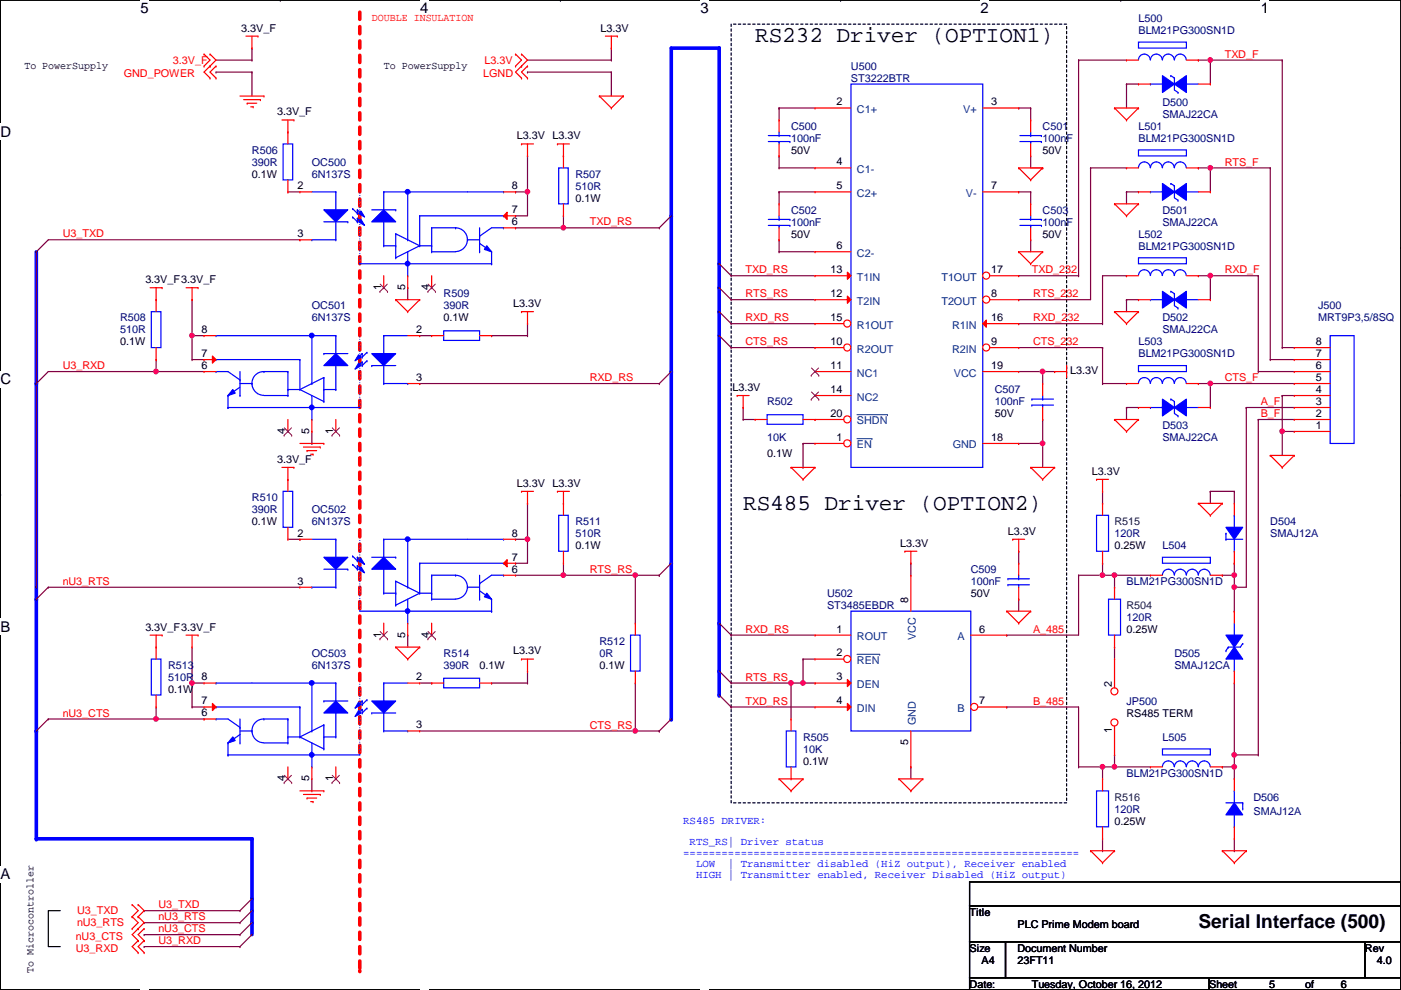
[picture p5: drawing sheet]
<svg xmlns="http://www.w3.org/2000/svg" width="297mm" height="210mm" viewBox="0 0 297 210" stroke-linecap="round" stroke-linejoin="round" font-family="sans-serif">
<defs><g id="words">
<g font-size="4.8">
<text x="160.1" y="9">RS232 Driver (OPTION1)</text>
<text x="157.6" y="108">RS485 Driver (OPTION2)</text>
</g>
<text font-size="4.1" x="254.1" y="196.8">Serial Interface (500)</text>
<g font-size="3.1">
<text x="29.8" y="2.8">5</text>
<text x="89.1" y="2.8">4</text>
<text x="148.5" y="2.8">3</text>
<text x="207.9" y="2.8">2</text>
<text x="267.3" y="2.8">1</text>
<text x=".1" y="29">D</text>
<text x=".1" y="81.5">C</text>
<text x=".1" y="133.9">B</text>
<text x=".1" y="186.4">A</text>
</g>
<g font-size="2.3" fill="#f00">
<text x="78.8" y="4.4">DOUBLE INSULATION</text>
<text x="26.2" y="16.3">GND_POWER</text>
<text x="36.7" y="13.5">3.3V_F</text>
<text x="102.4" y="16.3">LGND</text>
<text x="102.7" y="13.5">L3.3V</text>
<text x="259.7" y="12.2">TXD_F</text>
<text x="259.7" y="35.1">RTS_F</text>
<text x="125" y="47.8">TXD_RS</text>
<text x="13.3" y="50.3">U3_TXD</text>
<text x="158.1" y="58">TXD_RS</text>
<text x="218.8" y="58">TXD_232</text>
<text x="259.7" y="58">RXD_F</text>
<text x="158.1" y="63">RTS_RS</text>
<text x="219" y="63">RTS_232</text>
<text x="158.1" y="68.1">RXD_RS</text>
<text x="219" y="68.1">RXD_232</text>
<text x="158.1" y="73.2">CTS_RS</text>
<text x="219" y="73.2">CTS_232</text>
<text x="13.3" y="78.3">U3_RXD</text>
<text x="125" y="80.8">RXD_RS</text>
<text x="259.7" y="80.8">CTS_F</text>
<text x="267.3" y="85.9">A_F</text>
<text x="267.3" y="88.4">B_F</text>
<text x="13.3" y="124">nU3_RTS</text>
<text x="125" y="121.5">RTS_RS</text>
<text x="158.1" y="134.2">RXD_RS</text>
<text x="219" y="134.2">A_485</text>
<text x="158.1" y="144.3">RTS_RS</text>
<text x="158.1" y="149.4">TXD_RS</text>
<text x="219" y="149.4">B_485</text>
<text x="13.3" y="151.9">nU3_CTS</text>
<text x="125" y="154.5">CTS_RS</text>
<text x="16.3" y="193.9">U3_TXD</text>
<text x="16.3" y="196.4">nU3_RTS</text>
<text x="33.6" y="192.6">U3_TXD</text>
<text x="33.6" y="195.1">nU3_RTS</text>
<text x="33.6" y="197.7">nU3_CTS</text>
<text x="16.1" y="199.2">nU3_CTS</text>
<text x="16.1" y="201.8">U3_RXD</text>
<text x="33.6" y="200.2">U3_RXD</text>
</g>
<g font-size="2.3" fill="#000080">
<text x="241.4" y="4.7">L500</text>
<text x="241.4" y="7.2">BLM21PG300SN1D</text>
<text x="180.4" y="14.8">U500</text>
<text x="180.4" y="17.4">ST3222BTR</text>
<text x="246.5" y="22.4">D500</text>
<text x="167.7" y="27.5">C500</text>
<text x="221.1" y="27.5">C501</text>
<text x="241.4" y="27.5">L501</text>
<text x="246.5" y="25">SMAJ22CA</text>
<text x="53.4" y="32.6">R506</text>
<text x="53.4" y="35.1">390R</text>
<text x="66.1" y="35.1">OC500</text>
<text x="167.7" y="30.1">100nF</text>
<text x="221.1" y="30.1">100nF</text>
<text x="241.4" y="30.1">BLM21PG300SN1D</text>
<text x="66.1" y="37.7">6N137S</text>
<text x="122" y="37.7">R507</text>
<text x="122" y="40.2">510R</text>
<text x="167.7" y="45.3">C502</text>
<text x="167.7" y="47.8">100nF</text>
<text x="221.1" y="45.3">C503</text>
<text x="221.1" y="47.8">100nF</text>
<text x="246.5" y="45.3">D501</text>
<text x="246.5" y="47.8">SMAJ22CA</text>
<text x="241.4" y="50.4">L502</text>
<text x="241.4" y="52.9">BLM21PG300SN1D</text>
<text x="66.1" y="65.6">OC501</text>
<text x="94.1" y="63.1">R509</text>
<text x="94.1" y="65.6">390R</text>
<text x="279.5" y="65.6">J500</text>
<text x="25.5" y="68.2">R508</text>
<text x="25.5" y="70.7">510R</text>
<text x="66.1" y="68.2">6N137S</text>
<text x="246.5" y="68.2">D502</text>
<text x="246.5" y="70.7">SMAJ22CA</text>
<text x="279.5" y="68.2">MRT9P3,5/8SQ</text>
<text x="241.4" y="73.2">L503</text>
<text x="241.4" y="75.8">BLM21PG300SN1D</text>
<text x="210.9" y="83.4">C507</text>
<text x="162.6" y="85.9">R502</text>
<text x="210.9" y="85.9">100nF</text>
<text x="162.6" y="93.6">10K</text>
<text x="246.5" y="91">D503</text>
<text x="246.5" y="93.6">SMAJ22CA</text>
<text x="53.4" y="106.3">R510</text>
<text x="53.4" y="108.8">390R</text>
<text x="66.1" y="108.8">OC502</text>
<text x="66.1" y="111.3">6N137S</text>
<text x="122" y="111.3">R511</text>
<text x="122" y="113.9">510R</text>
<text x="236.3" y="113.9">120R</text>
<text x="269.3" y="111.3">D504</text>
<text x="269.3" y="113.9">SMAJ12A</text>
<text x="246.5" y="116.4">L504</text>
<text x="205.8" y="121.5">C509</text>
<text x="205.8" y="124">100nF</text>
<text x="238.8" y="124">BLM21PG300SN1D</text>
<text x="175.3" y="126.6">U502</text>
<text x="175.3" y="129.1">ST3485EBDR</text>
<text x="238.8" y="131.7">120R</text>
<text x="127.1" y="136.7">R512</text>
<text x="35.6" y="141.8">R513</text>
<text x="66.1" y="139.3">OC503</text>
<text x="66.1" y="141.8">6N137S</text>
<text x="94.1" y="139.3">R514</text>
<text x="94.1" y="141.8">390R</text>
<text x="127.1" y="139.3">0R</text>
<text x="249" y="139.3">D505</text>
<text x="249" y="141.8">SMAJ12CA</text>
<text x="35.6" y="144.4">510R</text>
<text x="238.8" y="149.4">JP500</text>
<text x="170.3" y="157.1">R505</text>
<text x="170.3" y="159.6">10K</text>
<text x="246.5" y="157.1">L505</text>
<text x="238.8" y="164.7">BLM21PG300SN1D</text>
<text x="236.3" y="172.3">120R</text>
<text x="265.8" y="169.8">D506</text>
<text x="265.8" y="172.8">SMAJ12A</text>
</g>
<g font-size="2.3">
<text x="51.1" y="6.7">3.3V_F</text>
<text x="127.3" y="6.7">L3.3V</text>
<text x="5.2" y="14.6">To PowerSupply</text>
<text x="81.4" y="14.6">To PowerSupply</text>
<text x="177.4" y="22.4">2</text>
<text x="210.1" y="22.4">3</text>
<text x="58.8" y="24.5">3.3V_F</text>
<text x="109.6" y="29.5">L3.3V</text>
<text x="117.2" y="29.5">L3.3V</text>
<text x="167.7" y="32.6">50V</text>
<text x="177.4" y="35.1">4</text>
<text x="221.1" y="32.6">50V</text>
<text x="53.4" y="37.7">0.1W</text>
<text x="63.1" y="40.1">2</text>
<text x="108.5" y="40.1">8</text>
<text x="177.4" y="40.1">5</text>
<text x="210.1" y="40.1">7</text>
<text x="108.5" y="45.2">7</text>
<text x="108.5" y="47.8">6</text>
<text x="122" y="42.8">0.1W</text>
<text x="63.1" y="50.3">3</text>
<text x="167.7" y="50.4">50V</text>
<text x="177.4" y="52.8">6</text>
<text x="221.1" y="50.4">50V</text>
<text x="176.1" y="57.9">13</text>
<text x="210.1" y="57.9">17</text>
<text x="30.8" y="60">3.3V_F3.3V_F</text>
<text x="80.8" y="61.5" transform="rotate(-90 80.8 61.5)">1</text>
<text x="85.9" y="61.5" transform="rotate(-90 85.9 61.5)">5</text>
<text x="91" y="61.5" transform="rotate(-90 91 61.5)">4</text>
<text x="108.8" y="65.1">L3.3V</text>
<text x="176.1" y="63">12</text>
<text x="210.1" y="63">8</text>
<text x="42.8" y="70.6">8</text>
<text x="88.2" y="70.6">2</text>
<text x="94.1" y="68.2">0.1W</text>
<text x="176.1" y="68.1">15</text>
<text x="210.1" y="68.1">16</text>
<text x="25.5" y="73.2">0.1W</text>
<text x="42.8" y="75.7">7</text>
<text x="176.1" y="73.2">10</text>
<text x="210.1" y="73.2">9</text>
<text x="279" y="75.7">7</text>
<text x="279" y="73.2">8</text>
<text x="42.8" y="78.2">6</text>
<text x="88.2" y="80.8">3</text>
<text x="155.3" y="82.9">L3.3V</text>
<text x="176.1" y="78.2">11</text>
<text x="176.1" y="83.3">14</text>
<text x="210.1" y="78.2">19</text>
<text x="226.9" y="79.3">L3.3V</text>
<text x="279" y="83.3">4</text>
<text x="279" y="80.8">5</text>
<text x="279" y="78.2">6</text>
<text x="176.1" y="88.4">20</text>
<text x="210.9" y="88.5">50V</text>
<text x="279" y="88.4">2</text>
<text x="279" y="85.9">3</text>
<text x="60.5" y="92" transform="rotate(-90 60.5 92)">4</text>
<text x="65.6" y="92" transform="rotate(-90 65.6 92)">5</text>
<text x="70.7" y="92" transform="rotate(-90 70.7 92)">1</text>
<text x="177.4" y="93.5">1</text>
<text x="210.1" y="93.5">18</text>
<text x="279" y="90.9">1</text>
<text x="58.8" y="98.1">3.3V_F</text>
<text x="162.6" y="96.9">0.1W</text>
<text x="231.5" y="100.7">L3.3V</text>
<text x="109.6" y="103.2">L3.3V</text>
<text x="117.2" y="103.2">L3.3V</text>
<text x="53.4" y="111.3">0.1W</text>
<text x="63.1" y="113.8">2</text>
<text x="108.5" y="113.8">8</text>
<text x="213.7" y="113.4">L3.3V</text>
<text x="108.5" y="118.9">7</text>
<text x="122" y="116.4">0.1W</text>
<text x="190.8" y="115.9">L3.3V</text>
<text x="236.3" y="116.4">0.25W</text>
<text x="63.1" y="124">3</text>
<text x="108.5" y="121.4">6</text>
<text x="192.6" y="127.8" transform="rotate(-90 192.6 127.8)">8</text>
<text x="205.8" y="126.6">50V</text>
<text x="30.8" y="133.7">3.3V_F3.3V_F</text>
<text x="80.8" y="135.2" transform="rotate(-90 80.8 135.2)">1</text>
<text x="85.9" y="135.2" transform="rotate(-90 85.9 135.2)">5</text>
<text x="91" y="135.2" transform="rotate(-90 91 135.2)">4</text>
<text x="177.4" y="134.1">1</text>
<text x="207.6" y="134.1">6</text>
<text x="238.8" y="134.2">0.25W</text>
<text x="101.7" y="141.8">0.1W</text>
<text x="108.8" y="138.8">L3.3V</text>
<text x="127.1" y="141.8">0.1W</text>
<text x="177.4" y="139.2">2</text>
<text x="35.6" y="146.9">0.1W</text>
<text x="42.8" y="144.3">8</text>
<text x="42.8" y="149.4">7</text>
<text x="88.2" y="144.3">2</text>
<text x="177.4" y="144.3">3</text>
<text x="177.4" y="149.4">4</text>
<text x="207.6" y="149.4">7</text>
<text x="235.8" y="145.6" transform="rotate(-90 235.8 145.6)">2</text>
<text x="42.8" y="151.9">6</text>
<text x="88.2" y="154.4">3</text>
<text x="235.8" y="155.5" transform="rotate(-90 235.8 155.5)">1</text>
<text x="238.8" y="152">RS485 TERM</text>
<text x="192.6" y="158" transform="rotate(-90 192.6 158)">5</text>
<text x="60.5" y="165.7" transform="rotate(-90 60.5 165.7)">4</text>
<text x="65.6" y="165.7" transform="rotate(-90 65.6 165.7)">5</text>
<text x="70.7" y="165.7" transform="rotate(-90 70.7 165.7)">1</text>
<text x="170.3" y="162.1">0.1W</text>
<text x="236.3" y="174.8">0.25W</text>
<text x="205.6" y="194.1">Title</text>
<text x="215.7" y="196.7">PLC Prime Modem board</text>
<text x="205.6" y="201.8">Size</text>
<text x="215.7" y="201.8">Document Number</text>
<text x="289.4" y="201.8">Rev</text>
<text x="7.1" y="206.3" transform="rotate(-90 7.1 206.3)">To Microcontroller</text>
<text x="205.6" y="209.4">Date:</text>
<text x="208.1" y="204.3">A4</text>
<text x="215.7" y="204.3">23FT11</text>
<text x="218.8" y="209.4">Tuesday, October 16, 2012</text>
<text x="256.4" y="209.4">Sheet</text>
<text x="269.1" y="209.4">5</text>
<text x="276.7" y="209.4">of</text>
<text x="284.3" y="209.4">6</text>
<text x="291.9" y="204.3">4.0</text>
</g>
<g font-size="2.3" fill="#004080">
<text x="181.7" y="24">C1+</text>
<text x="204.2" y="24">V+</text>
<text x="181.7" y="36.7">C1-</text>
<text x="181.7" y="41.7">C2+</text>
<text x="204.8" y="41.7">V-</text>
<text x="181.7" y="54.4">C2-</text>
<text x="181.7" y="59.5">T1IN</text>
<text x="199.6" y="59.5">T1OUT</text>
<text x="181.7" y="64.6">T2IN</text>
<text x="199.6" y="64.6">T2OUT</text>
<text x="181.7" y="69.7">R1OUT</text>
<text x="201.9" y="69.7">R1IN</text>
<text x="181.7" y="74.8">R2OUT</text>
<text x="201.9" y="74.8">R2IN</text>
<text x="181.7" y="79.8">NC1</text>
<text x="202.3" y="79.8">VCC</text>
<text x="181.7" y="84.9">NC2</text>
<text x="181.7" y="95.1">EN</text>
<text x="181.7" y="90">SHDN</text>
<text x="202" y="95.1">GND</text>
<text x="181.7" y="135.7">ROUT</text>
<text x="194.2" y="135.7" transform="rotate(-90 194.2 135.7)">VCC</text>
<text x="203" y="135.7">A</text>
<text x="181.7" y="140.8">REN</text>
<text x="181.7" y="145.9">DEN</text>
<text x="181.7" y="151">DIN</text>
<text x="194.2" y="153.7" transform="rotate(-90 194.2 153.7)">GND</text>
<text x="203" y="151">B</text>
</g>
<g font-size="2.3" fill="#004040">
<text x="236.3" y="111.3">R515</text>
<text x="238.8" y="129.1">R504</text>
<text x="236.3" y="169.8">R516</text>
</g>
<g font-size="2.3" fill="#00f">
<text x="144.9" y="174.6">RS485 DRIVER:</text>
<text x="146.2" y="179.2">RTS_RS| Driver status</text>
<text x="144.9" y="181.5">==============================================================</text>
<text x="147.6" y="183.8">LOW</text>
<text x="154.3" y="183.8">| Transmitter disabled (HiZ output), Receiver enabled</text>
<text x="147.6" y="186.1">HIGH | Transmitter enabled, Receiver Disabled (HiZ output)</text>
</g>
</g></defs>
<path d="M.1 0h296.9v209.8h-296.9z" fill="none" stroke="#000" stroke-width=".25"/>
<g fill="#fff">
<path d="M29.8 0h1.7v3.5h-1.7z"/>
<path d="M29.8 209.8l1.7 .1z"/>
</g>
<path d="M59.4 0h.1M59.4 209.8h.1" fill="none" stroke="#000" stroke-width=".25"/>
<g fill="#fff">
<path d="M89.1 0h1.7v3.5h-1.7z"/>
<path d="M89.1 209.8l1.7 .1z"/>
</g>
<path d="M118.8 0h.1M118.8 209.8h.1" fill="none" stroke="#000" stroke-width=".25"/>
<g fill="#fff">
<path d="M148.5 0h1.7v3.5h-1.7z"/>
<path d="M148.5 209.8l1.7 .1z"/>
</g>
<path d="M178.2 0h.1M178.2 209.8h.1" fill="none" stroke="#000" stroke-width=".25"/>
<g fill="#fff">
<path d="M207.9 0h1.7v3.5h-1.7z"/>
<path d="M207.9 209.8l1.7 .1z"/>
</g>
<path d="M237.6 0h.1M237.6 209.8h.1" fill="none" stroke="#000" stroke-width=".25"/>
<g fill="#fff">
<path d="M267.3 0h1.7v3.5h-1.7z"/>
<path d="M267.3 209.8l1.7 .1z"/>
<path d="M.1 26.2h2.2v3.5h-2.2z"/>
<path d="M297 26.2l.1 3.5z"/>
<path d="M.1 78.7h2.2v3.5h-2.2z"/>
<path d="M297 78.7l.1 3.5z"/>
</g>
<path d="M.1 52.5h.1M297 52.5h.1" fill="none" stroke="#000" stroke-width=".25"/>
<g fill="#fff">
<path d="M.1 131.1h2.1v3.5h-2.1z"/>
<path d="M297 131.1l.1 3.5z"/>
</g>
<path d="M.1 104.9h.1M297 104.9h.1" fill="none" stroke="#000" stroke-width=".25"/>
<path d="M.1 104.9h.1M297 104.9h.1" fill="none" stroke="#000" stroke-width=".21"/>
<g fill="#fff">
<path d="M.1 183.6h2.1v3.5h-2.1z"/>
<path d="M297 183.6l.1 3.5z"/>
</g>
<path d="M.1 157.4h.1M297 157.4h.1M12.8 193.1h-2.6v7.6h2.6" fill="none" stroke="#000" stroke-width=".25"/>
<path d="M155 5.1h71.1v165.1h-71.1z" fill="none" stroke="#000" stroke-width=".25" stroke-dasharray=".5 .5"/>
<path d="M76.3 2.6v203.2" fill="none" stroke="#f00" stroke-width=".76" stroke-dasharray="1.5 1.5"/>
<circle cx="76.3" cy="205.8" r=".38" fill="#f00" stroke-dasharray="1.5 1.5"/>
<g fill="none" stroke="#800040" stroke-width=".25">
<path d="M45.8 15.3h.1M45.8 15.3h7.6M45.8 12.7h7.6M53.4 15.3h.1M53.4 10.2h.1M53.4 12.7h.1M53.4 10.2v2.5M53.4 15.3v5.1M165.2 22.9h.1M165.2 33.1h.1M165.2 35.6h.1M165.2 22.9h7.6"/>
<path d="M165.2 22.9v2.5M165.2 33.1v2.5M165.2 35.6h7.6M216 22.9h.1M216 22.9h2.5M218.5 22.9h.1M218.5 33.1h.1M218.5 22.9v2.5M218.5 33.1v2.5M155 58.5h.1M155 58.5h17.8M165.2 40.7h.1"/>
<path d="M165.2 50.8h.1M165.2 53.4h.1M165.2 40.7h7.6M165.2 40.7v2.5M165.2 50.8v2.6M165.2 53.4h7.6M216 40.7h.1M216 40.7h2.5M216 58.5h12.7M218.5 40.7h.1M218.5 50.8h.1M218.5 40.7v2.5"/>
<path d="M218.5 50.8v2.6M228.7 58.5h.1M155 63.5h.1M155 68.6h.1M155 73.7h.1M155 63.5h17.8M155 68.6h17.8M155 73.7h17.8M216 63.5h.1M216 68.6h.1M216 63.5h15.2M216 68.6h17.8"/>
<path d="M216 73.7h17.8M233.8 73.7h.1M216 94h.1M216 94h5.1M221.1 94h.1M221.1 94v5.1M30.6 193.1h.1M30.6 195.6h.1M30.6 198.2h.1M30.6 193.1h20.3M30.6 195.6h20.3M30.6 198.2h20.3"/>
<path d="M30.6 200.7h.1M30.6 200.7h20.3"/>
</g>
<path d="M152.5 10.2v45.7" fill="none" stroke="#00f" stroke-width=".76"/>
<circle cx="152.5" cy="10.2" r=".38" fill="#00f"/>
<path d="M152.5 55.9v5.1" fill="none" stroke="#00f" stroke-width=".76"/>
<circle cx="152.5" cy="55.9" r=".38" fill="#00f"/>
<path d="M152.5 61v5.1" fill="none" stroke="#00f" stroke-width=".76"/>
<circle cx="152.5" cy="61" r=".38" fill="#00f"/>
<path d="M152.5 66.1v5.1" fill="none" stroke="#00f" stroke-width=".76"/>
<circle cx="152.5" cy="66.1" r=".38" fill="#00f"/>
<path d="M152.5 71.2v60.9" fill="none" stroke="#00f" stroke-width=".76"/>
<circle cx="152.5" cy="132.1" r=".38" fill="#00f"/>
<path d="M193.1 119.4h.1M193.1 119.4v2.6M155 134.7h.1M155 134.7h17.8M216 127h.1M216 127v2.6M155 144.8h12.7M167.7 144.8h.1M193.1 162.6h.1M193.1 162.6v2.5" fill="none" stroke="#800040" stroke-width=".25"/>
<circle cx="167.7" cy="144.8" r=".49" fill="#f0f"/>
<circle cx="167.7" cy="144.8" r=".49" fill="none" stroke="#f0f" stroke-width=".25"/>
<path d="M155 149.9h.1M155 149.9h17.8" fill="none" stroke="#800040" stroke-width=".25"/>
<path d="M152.5 132.1v10.2" fill="none" stroke="#00f" stroke-width=".76"/>
<circle cx="152.5" cy="142.3" r=".38" fill="#00f"/>
<path d="M221.1 88.9h.1M221.1 88.9v5.1M213.4 134.7h.1M213.4 134.7h15.3M213.4 149.9h.1M213.4 149.9h15.3" fill="none" stroke="#800040" stroke-width=".25"/>
<circle cx="221" cy="94" r=".49" fill="#f0f"/>
<circle cx="221" cy="94" r=".49" fill="none" stroke="#f0f" stroke-width=".25"/>
<path d="M89 81.3h.1M89 81.3h50.8M109.3 122h10.2M119.5 122h.1" fill="none" stroke="#800040" stroke-width=".25"/>
<circle cx="119.4" cy="121.9" r=".49" fill="#f0f"/>
<circle cx="119.4" cy="121.9" r=".49" fill="none" stroke="#f0f" stroke-width=".25"/>
<g fill="none" stroke="#800040" stroke-width=".25">
<path d="M233.8 81.3h.1M233.8 81.3h5M264.2 86.4h.1M264.2 86.4h10.2M266.8 88.9h.1M266.8 88.9h7.6M271.9 83.9h.1M271.9 83.9h2.5M271.9 83.9v7.6M10.2 124.5h.1M10.2 124.5h53.4M10.2 152.4h22.9"/>
<path d="M33.1 152.4h.1"/>
</g>
<circle cx="271.8" cy="91.5" r=".49" fill="#f0f"/>
<circle cx="271.8" cy="91.5" r=".49" fill="none" stroke="#f0f" stroke-width=".25"/>
<path d="M271.9 91.5h.1M271.9 91.5h2.5M271.9 91.5v5.1M236.3 137.2h.1M236.3 137.2v2.5M89 155h45.7M134.7 155h.1" fill="none" stroke="#800040" stroke-width=".25"/>
<circle cx="134.7" cy="155" r=".49" fill="#f0f"/>
<circle cx="134.7" cy="155" r=".49" fill="none" stroke="#f0f" stroke-width=".25"/>
<path d="M142.3 10.2v35.6" fill="none" stroke="#00f" stroke-width=".76"/>
<circle cx="142.3" cy="45.8" r=".38" fill="#00f"/>
<path d="M142.3 78.8v40.6" fill="none" stroke="#00f" stroke-width=".76"/>
<circle cx="142.3" cy="119.4" r=".38" fill="#00f"/>
<path d="M142.3 10.2h10.2" fill="none" stroke="#00f" stroke-width=".76"/>
<circle cx="152.5" cy="10.2" r=".38" fill="#00f"/>
<path d="M157.6 86.4h.1M157.6 86.4v2.5M170.3 99.1h.1M170.3 94h.1M170.3 94v5.1M170.3 94h2.5" fill="none" stroke="#800040" stroke-width=".25"/>
<path d="M53.4 195.6v2.6" fill="none" stroke="#00f" stroke-width=".76"/>
<circle cx="53.4" cy="195.6" r=".38" fill="#00f"/>
<path d="M53.4 177.8v12.7" fill="none" stroke="#00f" stroke-width=".76"/>
<circle cx="53.4" cy="177.8" r=".38" fill="#00f"/>
<path d="M7.7 177.8h45.7" fill="none" stroke="#00f" stroke-width=".76"/>
<circle cx="7.7" cy="177.8" r=".38" fill="#00f"/>
<path d="M7.7 81.3v45.7" fill="none" stroke="#00f" stroke-width=".76"/>
<circle cx="7.7" cy="127" r=".38" fill="#00f"/>
<path d="M7.7 127v28M7.7 155h.1" fill="none" stroke="#800040" stroke-width=".25"/>
<path d="M7.7 127v28" fill="none" stroke="#00f" stroke-width=".76"/>
<circle cx="7.7" cy="155" r=".38" fill="#00f"/>
<path d="M7.7 81.3v43.2M7.7 124.5h.1" fill="none" stroke="#800040" stroke-width=".25"/>
<path d="M53.4 193.1v2.5" fill="none" stroke="#00f" stroke-width=".76"/>
<circle cx="53.4" cy="193.1" r=".38" fill="#00f"/>
<path d="M53.4 190.5v2.6" fill="none" stroke="#00f" stroke-width=".76"/>
<circle cx="53.4" cy="190.5" r=".38" fill="#00f"/>
<path d="M152.5 142.3v5.1" fill="none" stroke="#00f" stroke-width=".76"/>
<circle cx="152.5" cy="147.4" r=".38" fill="#00f"/>
<path d="M170.3 139.7h.1M170.3 139.7h2.5M170.3 139.7v5.1M170.3 144.8h.1" fill="none" stroke="#800040" stroke-width=".25"/>
<circle cx="170.2" cy="144.8" r=".49" fill="#f0f"/>
<circle cx="170.2" cy="144.8" r=".49" fill="none" stroke="#f0f" stroke-width=".25"/>
<path d="M61 40.7h.1M61 40.7h2.6M167.7 144.8h.1M167.7 144.8h5.1M167.7 144.8v7.6M170.3 144.8h.1M172.8 144.8h.1" fill="none" stroke="#800040" stroke-width=".25"/>
<path d="M7.7 53.4v27.9" fill="none" stroke="#00f" stroke-width=".76"/>
<circle cx="7.7" cy="81.3" r=".38" fill="#00f"/>
<path d="M7.7 53.4v27.9M10.2 50.8h53.4M63.6 50.8h.1M40.7 76.2h.1M40.7 63.5h.1M40.7 76.2h2.6M40.7 63.5v7.7M7.7 81.3h.1" fill="none" stroke="#800040" stroke-width=".25"/>
<circle cx="40.7" cy="71.1" r=".49" fill="#f0f"/>
<circle cx="40.7" cy="71.1" r=".49" fill="none" stroke="#f0f" stroke-width=".25"/>
<g fill="none" stroke="#800040" stroke-width=".25">
<path d="M111.8 33.1h.1M111.8 33.1v7.6h-2.5M109.3 45.8h.1M109.3 40.7h.1M109.3 45.8h2.5M40.7 71.2h.1M40.7 71.2h2.6M40.7 71.2v5M86.4 61h.1M86.4 61v2.5M89 71.2h.1M89 71.2h2.5"/>
<path d="M104.2 71.2h.1M104.2 71.2h7.6"/>
</g>
<circle cx="111.8" cy="40.7" r=".49" fill="#f0f"/>
<circle cx="111.8" cy="40.7" r=".49" fill="none" stroke="#f0f" stroke-width=".25"/>
<path d="M109.3 48.3h.1M111.8 40.7h.1M111.8 40.7v5.1M119.5 45.8h.1M119.5 45.8v2.5h-10.2" fill="none" stroke="#800040" stroke-width=".25"/>
<circle cx="119.4" cy="48.3" r=".49" fill="#f0f"/>
<circle cx="119.4" cy="48.3" r=".49" fill="none" stroke="#f0f" stroke-width=".25"/>
<path d="M119.5 48.3h.1M119.5 48.3h20.3" fill="none" stroke="#800040" stroke-width=".25"/>
<path d="M142.3 45.8v33" fill="none" stroke="#00f" stroke-width=".76"/>
<circle cx="142.3" cy="78.8" r=".38" fill="#00f"/>
<path d="M10.2 78.8h22.9M33.1 78.8h.1M33.1 76.2h.1M33.1 76.2v2.6" fill="none" stroke="#800040" stroke-width=".25"/>
<circle cx="33.1" cy="78.8" r=".49" fill="#f0f"/>
<circle cx="33.1" cy="78.8" r=".49" fill="none" stroke="#f0f" stroke-width=".25"/>
<g fill="none" stroke="#800040" stroke-width=".25">
<path d="M111.8 15.3h.1M111.8 15.3h17.8M111.8 12.7h17.8M129.6 15.3h.1M129.6 10.2h.1M129.6 12.7h.1M129.6 10.2v2.5M129.6 15.3v5.1M33.1 78.8h.1M33.1 78.8h10.2M111.8 71.2h.1M111.8 68.6v2.6"/>
<path d="M66.1 94h.1M66.1 91.5v2.5M157.6 88.9h.1M157.6 88.9h2.5M109.3 119.4h.1M109.3 114.3h.1M109.3 119.4h2.5M109.3 114.3h2.5M40.7 137.2v7.6M86.4 134.7h.1M86.4 134.7v2.5M40.7 144.8h.1"/>
<path d="M104.2 144.8h.1M104.2 144.8h7.6"/>
</g>
<circle cx="111.8" cy="114.3" r=".49" fill="#f0f"/>
<circle cx="111.8" cy="114.3" r=".49" fill="none" stroke="#f0f" stroke-width=".25"/>
<path d="M61 114.3h2.6M63.6 114.3h.1M111.8 106.7h.1M111.8 114.3h.1M111.8 106.7v12.7M111.8 144.8h.1M111.8 142.3v2.5" fill="none" stroke="#800040" stroke-width=".25"/>
<path d="M7.7 155v22.8" fill="none" stroke="#00f" stroke-width=".76"/>
<circle cx="7.7" cy="155" r=".38" fill="#00f"/>
<path d="M33.1 152.4h.1M33.1 149.9v2.5M33.1 152.4h10.2M43.3 152.4h.1" fill="none" stroke="#800040" stroke-width=".25"/>
<circle cx="33.1" cy="152.4" r=".49" fill="#f0f"/>
<circle cx="33.1" cy="152.4" r=".49" fill="none" stroke="#f0f" stroke-width=".25"/>
<path d="M40.7 144.8h.1M40.7 149.9h.1M40.7 144.8h2.6M40.7 149.9h2.6M40.7 144.8v5.1" fill="none" stroke="#800040" stroke-width=".25"/>
<circle cx="40.7" cy="144.8" r=".49" fill="#f0f"/>
<circle cx="40.7" cy="144.8" r=".49" fill="none" stroke="#f0f" stroke-width=".25"/>
<path d="M89 144.8h2.5M91.5 144.8h.1" fill="none" stroke="#800040" stroke-width=".25"/>
<path d="M142.3 119.4v33" fill="none" stroke="#00f" stroke-width=".76"/>
<circle cx="142.3" cy="152.4" r=".38" fill="#00f"/>
<path d="M119.5 119.4v2.6M119.5 122h.1M119.5 122h15.2M134.7 122h.1M134.7 122v10.1M66.1 167.7h.1M66.1 165.1v2.6" fill="none" stroke="#800040" stroke-width=".25"/>
<circle cx="134.7" cy="121.9" r=".49" fill="#f0f"/>
<circle cx="134.7" cy="121.9" r=".49" fill="none" stroke="#f0f" stroke-width=".25"/>
<g fill="none" stroke="#800040" stroke-width=".25">
<path d="M228.7 12.7h.1M228.7 12.7h10.1M238.8 17.8h.1M238.8 17.8h2.6M238.8 17.8v5.1M254.1 12.7h.1M254.1 12.7h2.5M256.6 12.7h.1M256.6 12.7v5.1M231.2 35.6h.1M231.2 35.6h7.6M254.1 35.6h.1"/>
<path d="M254.1 35.6h2.5M256.6 35.6h.1M256.6 35.6v5.1M233.8 58.5h5M238.8 40.7h.1M238.8 58.5h.1M238.8 40.7v2.5M238.8 40.7h2.6M254.1 58.5h.1M254.1 58.5h2.5M256.6 58.5h.1M256.6 58.5v5"/>
<path d="M238.8 63.5h.1M238.8 63.5v2.6M238.8 63.5h2.6M238.8 86.4h.1M238.8 86.4v2.5M238.8 86.4h2.6M254.1 81.3h.1M254.1 81.3h20.3M256.6 81.3h.1M256.6 81.3v5.1M134.7 122h5.1M139.8 122h.1"/>
<path d="M134.7 155h.1M134.7 144.8v10.2M134.7 155h5.1M139.8 155h.1"/>
</g>
<circle cx="256.6" cy="81.3" r=".49" fill="#f0f"/>
<circle cx="256.6" cy="81.3" r=".49" fill="none" stroke="#f0f" stroke-width=".25"/>
<path d="M256.6 58.5h.1M256.6 58.5h10.2" fill="none" stroke="#800040" stroke-width=".25"/>
<circle cx="256.6" cy="58.4" r=".49" fill="#f0f"/>
<circle cx="256.6" cy="58.4" r=".49" fill="none" stroke="#f0f" stroke-width=".25"/>
<path d="M256.6 35.6h.1M256.6 35.6h12.7M266.8 58.5h.1M266.8 58.5v20.3M266.8 78.8h.1M266.8 78.8h7.6" fill="none" stroke="#800040" stroke-width=".25"/>
<circle cx="256.6" cy="35.6" r=".49" fill="#f0f"/>
<circle cx="256.6" cy="35.6" r=".49" fill="none" stroke="#f0f" stroke-width=".25"/>
<path d="M256.6 12.7h.1M256.6 12.7h15.3M269.3 35.6h.1M269.3 35.6v40.6M269.3 76.2h.1M269.3 76.2h5.1" fill="none" stroke="#800040" stroke-width=".25"/>
<circle cx="256.6" cy="12.7" r=".49" fill="#f0f"/>
<circle cx="256.6" cy="12.7" r=".49" fill="none" stroke="#f0f" stroke-width=".25"/>
<path d="M228.7 12.7h.1M228.7 12.7v45.8M271.9 12.7h.1M271.9 12.7v61M218.5 35.6h2.6M221.1 35.6h.1M216 78.8h7.6M221.1 78.8h.1M221.1 78.8v2.5M223.6 78.8h.1" fill="none" stroke="#800040" stroke-width=".25"/>
<circle cx="221" cy="78.8" r=".49" fill="#f0f"/>
<circle cx="221" cy="78.8" r=".49" fill="none" stroke="#f0f" stroke-width=".25"/>
<g fill="none" stroke="#800040" stroke-width=".25">
<path d="M231.2 35.6h.1M231.2 35.6v27.9M233.8 58.5v10.1M233.8 68.6h.1M233.8 73.7h.1M233.8 73.7v7.6M271.9 73.7h.1M271.9 73.7h2.5M216 116.9h.1M216 116.9v2.5M228.7 122h.1M228.7 122v12.7"/>
<path d="M228.7 122h5.1M233.8 122h.1M236.3 124.5h.1M236.3 122v2.5"/>
</g>
<circle cx="236.3" cy="121.9" r=".49" fill="#f0f"/>
<circle cx="236.3" cy="121.9" r=".49" fill="none" stroke="#f0f" stroke-width=".25"/>
<path d="M228.7 149.9v12.7M228.7 162.6h.1M228.7 162.6h5.1M233.8 162.6h.1" fill="none" stroke="#800040" stroke-width=".25"/>
<circle cx="233.7" cy="162.6" r=".49" fill="#f0f"/>
<circle cx="233.7" cy="162.6" r=".49" fill="none" stroke="#f0f" stroke-width=".25"/>
<path d="M236.3 122h.1M236.3 122h7.6M236.3 160.1h.1M236.3 162.6h.1M236.3 160.1v2.5M236.3 162.6h7.6" fill="none" stroke="#800040" stroke-width=".25"/>
<circle cx="236.3" cy="162.6" r=".49" fill="#f0f"/>
<circle cx="236.3" cy="162.6" r=".49" fill="none" stroke="#f0f" stroke-width=".25"/>
<path d="M259.2 122h.1M259.2 122h2.5" fill="none" stroke="#800040" stroke-width=".25"/>
<circle cx="261.7" cy="121.9" r=".49" fill="#f0f"/>
<circle cx="261.7" cy="121.9" r=".49" fill="none" stroke="#f0f" stroke-width=".25"/>
<path d="M261.7 124.5h.1M261.7 122v2.5M259.2 162.6h.1M259.2 162.6h2.5" fill="none" stroke="#800040" stroke-width=".25"/>
<circle cx="261.7" cy="162.6" r=".49" fill="#f0f"/>
<circle cx="261.7" cy="162.6" r=".49" fill="none" stroke="#f0f" stroke-width=".25"/>
<path d="M261.7 144.8v15.3M261.7 160.1h.1" fill="none" stroke="#800040" stroke-width=".25"/>
<circle cx="261.7" cy="160" r=".49" fill="#f0f"/>
<circle cx="261.7" cy="160" r=".49" fill="none" stroke="#f0f" stroke-width=".25"/>
<g fill="none" stroke="#800040" stroke-width=".25">
<path d="M233.8 119.4h.1M233.8 119.4v2.6h2.5M256.6 104.2h.1M256.6 104.2v2.5M256.6 104.2h5.1M261.7 104.2h.1M261.7 119.4h.1M261.7 104.2v2.5M261.7 119.4v2.6M236.3 122h.1M261.7 162.6h.1M261.7 162.6v2.5"/>
<path d="M261.7 177.8v2.6M261.7 180.4h.1"/>
</g>
<circle cx="233.7" cy="121.9" r=".49" fill="#f0f"/>
<circle cx="233.7" cy="121.9" r=".49" fill="none" stroke="#f0f" stroke-width=".25"/>
<g fill="none" stroke="#800040" stroke-width=".25">
<path d="M264.2 86.4h.1M264.2 86.4v38.1h-2.5M266.8 88.9v71.2M261.7 124.5h.1M233.8 162.6h.1M233.8 162.6v2.5M233.8 177.8v2.6M233.8 162.6h2.5M236.3 162.6h.1M261.7 160.1h.1M261.7 162.6h.1M261.7 160.1h5.1"/>
<path d="M261.7 160.1v2.5M266.8 160.1h.1M233.8 180.4h.1"/>
</g>
<circle cx="261.7" cy="124.5" r=".49" fill="#f0f"/>
<circle cx="261.7" cy="124.5" r=".49" fill="none" stroke="#f0f" stroke-width=".25"/>
<g fill="none" stroke="#800040" stroke-width=".25">
<path d="M7.7 53.4h.1M10.2 50.8l-2.5 2.6M139.8 48.3h.1M142.3 45.8l-2.5 2.5M152.5 55.9h.1M152.5 55.9l2.5 2.6M10.2 78.8l-2.5 2.5M142.3 78.8l-2.5 2.5M152.5 61h.1M152.5 66.1h.1M152.5 71.2h.1M152.5 61l2.5 2.5"/>
<path d="M152.5 66.1l2.5 2.5M152.5 71.2l2.5 2.5M7.7 81.3h.1M139.8 81.3h.1M142.3 119.4l-2.5 2.6M233.8 106.7h.1M233.8 104.2v2.5M7.7 127h.1M10.2 124.5l-2.5 2.5M139.8 122h.1M152.5 132.1l2.5 2.6M155 134.7h.1"/>
<path d="M261.7 129.6h.1M261.7 124.5v5.1M10.2 152.4h.1M10.2 152.4l-2.5 2.6M139.8 155h.1M142.3 152.4l-2.5 2.6M152.5 147.4l2.5 2.5M152.5 142.3l2.5 2.5M155 149.9h.1M155 144.8h.1M50.9 193.1h.1M50.9 198.2h.1"/>
<path d="M50.9 195.6h.1M53.4 190.5l-2.5 2.6M53.4 198.2l-2.5 2.5M53.4 195.6l-2.5 2.6M53.4 193.1l-2.5 2.5M50.9 200.7h.1"/>
</g>
<g fill="none" stroke="#f00" stroke-width=".25">
<path d="M43.3 14h.1M43.3 11.5h.1M43.3 11.5l1.2 1.2-1.2 1.3M44.5 14h.1M44.5 16.6h.1M44.5 11.5h.1M44.5 11.5l1.3 1.2-2.5 2.6 1.2 1.3M45.8 14h.1M45.8 16.6h.1M45.8 14l-1.3 1.3 1.3 1.3M52.2 7.7h2.5M53.4 10.2h.1"/>
<path d="M53.4 7.7v2.5M54.7 7.7h.1M109.3 14h.1M109.3 11.5h.1M109.3 11.5l1.3 1.2-1.3 1.3M110.6 14h.1M110.6 16.6h.1M110.6 11.5h.1M110.6 11.5l1.2 1.2-2.5 2.6 1.3 1.3M111.8 14h.1M111.8 16.6h.1M111.8 14l-1.2 1.3 1.2 1.3"/>
<path d="M128.4 7.7h2.5M129.6 10.2h.1M129.6 7.7v2.5M130.9 7.7h.1M50.9 20.4h5.1M51.6 21.1h3.6M52.4 21.9h.1M52.4 21.9h2M53.2 22.6h.5M53.7 22.6h.1M55.2 21.1h.1M56 20.4h.1"/>
<path d="M59.8 25.4h2.5M61 28h.1M61 25.4v2.6M62.3 25.4h.1M110.6 30.5h.1M110.6 30.5h2.5M111.8 33.1h.1M111.8 30.5v2.6M118.2 30.5h.1M118.2 30.5h2.5M119.5 33.1h.1M119.5 30.5v2.6"/>
<path d="M127.1 20.4h.1M127.1 20.4h5.1M127.1 20.4l2.5 2.5M129.6 22.9h.1M132.2 20.4h.1M132.2 20.4l-2.6 2.5M165.2 33.1h.1M165.2 25.4h.1M165.2 25.4v2.6M165.2 30.5v2.6M216 35.6h.1M216 35.6h5.1"/>
<path d="M216 35.6l2.5 2.5M218.5 38.1h.1M221.1 35.6h.1M221.1 35.6l-2.6 2.5M236.3 22.9h.1M236.3 22.9h5.1M236.3 22.9l2.5 2.5M238.8 25.4h.1M241.4 22.9h.1M241.4 22.9l-2.6 2.5M216 53.4h.1M216 53.4h5.1"/>
<path d="M216 53.4l2.5 2.5M218.5 55.9h.1M221.1 53.4h.1M221.1 53.4l-2.6 2.5M236.3 43.2h.1M236.3 43.2h5.1M236.3 43.2l2.5 2.6M238.8 45.8h.1M241.4 43.2h.1M241.4 43.2l-2.6 2.6M31.8 61h2.6M33.1 63.5h.1"/>
<path d="M33.1 61v2.5M34.4 61h.1M39.5 61h2.5M40.7 63.5h.1M40.7 61v2.5M42 61h.1M83.9 63.5h.1M83.9 63.5h5.1M83.9 63.5l2.5 2.6M86.4 66.1h.1M89 63.5h.1M89 63.5l-2.6 2.6"/>
<path d="M91.5 71.2h.1M91.5 71.2h2.6M101.7 71.2h2.5M104.2 71.2h.1M110.6 66.1h.1M110.6 66.1h2.5M111.8 68.6h.1M111.8 66.1v2.5M223.6 78.8h.1M223.6 78.8h2.5M226.1 77.5h.1M226.1 77.5v2.6"/>
<path d="M236.3 66.1h.1M236.3 66.1h5.1M236.3 66.1l2.5 2.5M238.8 68.6h.1M241.4 66.1h.1M241.4 66.1l-2.6 2.5M59.8 99.1h2.5M61 99.1v2.5M62.3 99.1h.1M63.6 94h5.1M64.3 94.8h3.6M65.1 95.5h.1"/>
<path d="M65.1 95.5h2M65.9 96.3h.5M66.4 96.3h.1M67.9 94.8h.1M68.7 94h.1M156.3 83.9h.1M156.3 83.9h2.5M157.6 86.4h.1M157.6 83.9v2.5M167.7 99.1h.1M167.7 99.1h5.1M167.7 99.1l2.6 2.5"/>
<path d="M172.8 99.1h.1M172.8 99.1l-2.5 2.5M218.5 99.1h.1M218.5 99.1h5.1M218.5 99.1l2.6 2.5M223.6 99.1h.1M223.6 99.1l-2.5 2.5M236.3 88.9h.1M236.3 88.9h5.1M236.3 88.9l2.5 2.6M238.8 91.5h.1M241.4 88.9h.1"/>
<path d="M241.4 88.9l-2.6 2.6M269.3 96.6h.1M269.3 96.6h5.1M269.3 96.6l2.6 2.5M271.9 99.1h.1M274.4 96.6h.1M274.4 96.6l-2.5 2.5M61 101.6h.1M110.6 104.2h.1M110.6 104.2h2.5M111.8 106.7h.1M111.8 104.2v2.5"/>
<path d="M118.2 104.2h.1M118.2 104.2h2.5M119.5 106.7h.1M119.5 104.2v2.5M170.3 101.6h.1M191.9 116.9h.1M191.9 116.9h2.5M193.1 119.4h.1M193.1 116.9v2.5M214.7 114.3h.1M214.7 114.3h2.6M216 116.9h.1"/>
<path d="M216 114.3v2.6M221.1 101.6h.1M232.5 101.6h.1M232.5 101.6h2.5M233.8 104.2h.1M233.8 101.6v2.6M254.1 106.7h.1M254.1 106.7h5.1M254.1 106.7l2.5 2.6M256.6 109.3h.1M259.2 106.7h.1M259.2 106.7l-2.6 2.6"/>
<path d="M31.8 134.7h2.6M33.1 137.2h.1M33.1 134.7v5M34.4 134.7h.1M39.5 134.7h2.5M40.7 137.2h.1M40.7 134.7v2.5M42 134.7h.1M83.9 137.2h.1M83.9 137.2h5.1M83.9 137.2l2.5 2.5M86.4 139.7h.1"/>
<path d="M89 137.2h.1M89 137.2l-2.6 2.5M110.6 139.7h.1M110.6 139.7h2.5M111.8 139.7v2.6M213.4 129.6h.1M213.4 129.6h5.1M213.4 129.6l2.6 2.5M216 132.1h.1M218.5 129.6h.1M218.5 129.6l-2.5 2.5M33.1 149.9h.1"/>
<path d="M33.1 147.4v2.5M111.8 142.3h.1M63.6 167.7h5.1M64.3 168.4h3.6M65.1 169.2h.1M65.1 169.2h2M65.9 170h.5M66.4 170h.1M67.9 168.4h.1M68.7 167.7h.1M165.2 165.1h.1M165.2 165.1h5.1"/>
<path d="M165.2 165.1l2.5 2.6M167.7 167.7h.1M170.3 165.1h.1M170.3 165.1l-2.6 2.6M190.6 165.1h.1M190.6 165.1h5.1M190.6 165.1l2.5 2.6M193.1 167.7h.1M195.7 165.1h.1M195.7 165.1l-2.6 2.6M28 194.4h.1M28 191.8h.1"/>
<path d="M28 196.9h.1M28 191.8l1.3 1.3-1.3 1.3M28 194.4l1.3 1.2-1.3 1.3M29.3 191.8h.1M29.3 194.4h.1M29.3 196.9h.1M29.3 199.4h.1M29.3 194.4l1.3 1.2-2.6 2.6 1.3 1.2M29.3 191.8l1.3 1.3-1.3 1.3M29.3 199.4l-1.3 1.3 1.3 1.3M30.6 196.9h.1M30.6 199.4h.1"/>
<path d="M30.6 196.9l-1.3 1.3 1.3 1.2M30.6 199.4l-1.3 1.3 1.3 1.3M231.2 180.4h.1M231.2 180.4h5.1M231.2 180.4l2.6 2.5M233.8 182.9h.1M236.3 180.4h.1M236.3 180.4l-2.5 2.5M259.2 180.4h.1M259.2 180.4h5M259.2 180.4l2.5 2.5M261.7 182.9h.1"/>
<path d="M264.2 180.4h.1M264.2 180.4l-2.5 2.5M29.3 202h.1M30.6 202h.1"/>
</g>
<path d="M205.6 187h91.4v5.1h-91.4zM205.6 192.1h91.4v7.6h-91.4zM205.6 199.7h7.6v7.6h-7.6zM213.2 199.7h76.2v7.6h-76.2zM289.4 199.7h7.6v7.6h-7.6zM205.6 207.3h50.8v2.5h-50.8zM256.4 207.3h40.6v2.5h-40.6z" fill="none" stroke="#000" stroke-width=".25"/>
<g fill="none" stroke="#00f" stroke-width=".25">
<path d="M162.9 28.7h4.6M162.9 30h4.6M165.2 30h.1M165.2 28.7h.1M165.2 28v.7M165.2 30v.5M167.5 28.7h.1M167.5 30h.1M94.1 70.1h7.6v2.1h-7.6zM32.1 139.7h2v7.7h-2zM259.9 170.2h3.6M261.7 167.7h.1"/>
<path d="M261.7 167.7v2.5M263.5 170.2h.1M263.5 171.5h.1M263.5 170.2v1.3"/>
</g>
<path d="M261.7 170.2l1.8 2.6h-3.6z" fill-rule="evenodd" fill="#00f"/>
<path d="M241.4 77.5h10.1v1.3h-10.1zM241.4 81.3a1.25 1.25 0 0 1 1.2-1.2 1.25 1.25 0 0 1 1.3 1.2M243.9 81.3a1.25 1.25 0 0 1 1.3-1.2 1.25 1.25 0 0 1 1.2 1.2M246.5 81.3a1.25 1.25 0 0 1 1.2-1.2 1.25 1.25 0 0 1 1.3 1.2M249 81.3a1.25 1.25 0 0 1 1.3-1.2 1.25 1.25 0 0 1 1.2 1.2M232.5 167.7h2.5v7.6h-2.5zM261.7 170.2l1.8 2.6h-3.6zM261.7 175.3h.1M261.7 172.8v2.5" fill="none" stroke="#00f" stroke-width=".25"/>
<path d="M238.8 81.3h.1M238.8 81.3h2.6M251.5 81.3h2.6M254.1 81.3h.1M233.8 177.8h.1M233.8 165.1h.1M233.8 165.1v2.6M233.8 175.3v2.5M261.7 177.8h.1M261.7 165.1h.1M261.7 165.1v2.6M261.7 175.3v2.5" fill="none" stroke="#f00" stroke-width=".25"/>
<path d="M68.7 44.5h5l-2.5 2.5z" fill-rule="evenodd" fill="#00f"/>
<path d="M68.7 44.5h5l-2.5 2.5z" fill="none" stroke="#00f" stroke-width=".25"/>
<path d="M81.4 44.5l2.5 2.5h-5.1z" fill="#00f"/>
<path d="M81.4 44.5l2.5 2.5h-5.1z" fill="none" stroke="#00f" stroke-width=".25"/>
<circle cx="86.4" cy="40.7" r=".49" fill="#00f"/>
<g fill="none" stroke="#00f" stroke-width=".25">
<path d="M66.1 50.8h.1M66.1 40.7h5.1M66.1 50.8h5.1M68.7 47h5M71.2 40.7h.1M71.2 44.5h.1M71.2 50.8h.1M71.2 40.7v3.8M71.2 47v3.8M73.7 47h.1M74.8 46h.1M74.8 44.2h.1"/>
<path d="M74.8 46l1 1M74.8 44.2l1 1.1M75.8 47h.1M75.8 46.3h.1M75.8 45.3h.1M75.8 44.5h.1M75.8 44.5v.8M75.8 46.3v.7M75.8 46.3l1 1M75.8 44.5l1 1M78.8 44.5h5.1M81.4 40.7h.1"/>
<path d="M81.4 44.5h.1M81.4 52.1h.1M81.4 40.7h4.5M81.4 40.7v3.8M81.4 47v5.1M81.4 52.1h2.5M83.9 44.5h.1M83.9 52.1h.1M83.9 54.7h.1M83.9 49.6h.1M83.9 49.6v5.1M83.9 49.6l5.1 2.5"/>
<path d="M86.4 50.8h.1M86.4 55.9h.1M86.4 41.2v9.6M86.4 53.4v2.5M86.9 40.7h.1M86.9 40.7h12.2M89 52.1h.1M89 52.1h2.5M89 52.1l-5.1 2.6M91.5 52.1h.1"/>
<circle cx="86.4" cy="40.7" r=".49"/>
</g>
<path d="M76.5 46.5l.8 1.3-1.3-.8z" fill="#00f"/>
<path d="M76.5 46.5l.8 1.3-1.3-.8z" fill="none" stroke="#00f" stroke-width=".25"/>
<path d="M76.5 44.7l.8 1.3-1.3-.7z" fill="#00f"/>
<g fill="none" stroke="#00f" stroke-width=".25">
<path d="M76.5 44.7l.8 1.3-1.3-.7zM89 45.8h.1M89 45.8v6.3M89 45.8h17.8M91.5 48.3h.1M91.5 53.4h.1M91.5 48.3h5.1M91.5 48.3v5.1M91.5 53.4h5.1M96.6 48.3a2.52 2.52 0 0 1 2.5 2.5 2.52 2.52 0 0 1-2.5 2.5M96.6 48.3h.1M99.1 40.7h7.7"/>
<path d="M106.8 40.7h.1M106.8 45.8h.1"/>
</g>
<path d="M103.2 52.1l1 1.3-1.5-.5z" fill="#00f"/>
<g fill="none" stroke="#00f" stroke-width=".25">
<path d="M86.4 55.9h17.8M99.1 50.8h.1M99.1 50.8h2.6M101.7 53.4h.1M101.7 50.1h.1M101.7 48.3v5.1M101.7 51.6l2.5 1.8M103.2 52.1l1 1.3-1.5-.5zM104.2 55.9h.1M104.2 53.4h.1M104.2 53.4v2.5M106.8 48.3h.1"/>
<path d="M106.8 48.3h-2.6l-2.5 1.8"/>
</g>
<circle cx="86.4" cy="55.9" r=".49" fill="#00f"/>
<g fill="none" stroke="#00f" stroke-width=".25">
<path d="M76.3 55.9h10.1M86.4 58.5h.1M86.4 55.9h.1M86.4 55.9v2.6"/>
<circle cx="86.4" cy="55.9" r=".49"/>
</g>
<path d="M76.3 40.9v15M76.3 55.9h.1" fill="none" stroke="#00f" stroke-width=".25" stroke-dasharray="0 .5"/>
<path d="M106.8 40.7h2.5M109.3 40.7h.1" fill="none" stroke="#f00" stroke-width=".25"/>
<path d="M106.8 45.8l.7-.8v1.5z" fill="#f00"/>
<g fill="none" stroke="#f00" stroke-width=".25">
<path d="M63.6 50.8h.1M63.6 40.7h.1M63.6 50.8h2.5M63.6 40.7h2.5M81.4 58.5v2.5M86.4 58.5v2.5M91.5 58.5v2.5M106.8 45.8l.7-.8v1.5zM106.8 45.8h2.5M106.8 48.3h2.5M109.3 45.8h.1M109.3 48.3h.1"/>
<path d="M165.2 50.8h.1M165.2 43.2h.1M165.2 43.2v2.6M165.2 48.3v2.5M218.5 50.8h.1M218.5 43.2h.1M218.5 43.2v2.6M218.5 48.3v2.5M81.4 61h.1M86.4 61h.1M91.5 61h.1M61 101.6h.1"/>
<path d="M61 114.3h.1M61 101.6v2.6M61 111.8v2.5M119.5 106.7h.1M119.5 119.4h.1M119.5 106.7v2.6M119.5 116.9v2.5M216 119.4h.1M216 119.4v2.6M216 127h.1M216 124.5v2.5"/>
</g>
<path d="M80.6 61.8h.1M80.6 60.2l1.6 1.6M82.1 60.2l-1.5 1.6M82.2 61.8h.1M90.7 61.8h.1M90.8 60.2l1.5 1.6M92.3 60.2l-1.6 1.6M92.3 61.8h.1" fill="none" stroke="#804000" stroke-width=".21"/>
<g fill="none" stroke="#00f" stroke-width=".25">
<path d="M162.9 46.5h4.6M162.9 47.8h4.6M165.2 47.8h.1M165.2 46.5h.1M165.2 45.8v.7M165.2 47.8v.5M167.5 46.5h.1M167.5 47.8h.1M216.2 46.5h4.6M216.2 47.8h4.6M218.5 47.8h.1M218.5 46.5h.1"/>
<path d="M218.5 45.8v.7M218.5 47.8v.5M220.8 46.5h.1M220.8 47.8h.1M243.9 86.4h.1M243.9 86.4h2.6M249 85.1h.1M249 85.1v2.6M251.5 86.4h.1M251.5 86.4h2.6M60 104.2h2.1v7.6h-2.1zM118.4 109.3h2.1v7.6h-2.1z"/>
<path d="M213.7 122.7h.1M213.7 124h.1M213.7 122.7h4.6M213.7 124h4.6M216 124h.1M216 122.7h.1M216 122v.7M216 124v.5"/>
</g>
<path d="M249 86.4l2.5-1.8v3.6z" fill-rule="evenodd" fill="#00f"/>
<path d="M248.2 84.6h.1M248.2 84.6l.8 .5M249 86.4l2.5-1.8v3.6zM249 87.7l.8 .5M249.8 88.2h.1" fill="none" stroke="#00f" stroke-width=".25"/>
<path d="M246.5 84.6l2.5 1.8-2.5 1.8z" fill-rule="evenodd" fill="#00f"/>
<g fill="none" stroke="#00f" stroke-width=".25">
<path d="M241.4 8.9h10.1v1.3h-10.1zM241.4 12.7a1.25 1.25 0 0 1 1.2-1.2 1.25 1.25 0 0 1 1.3 1.2M243.9 12.7a1.25 1.25 0 0 1 1.3-1.2 1.25 1.25 0 0 1 1.2 1.2M246.5 12.7a1.25 1.25 0 0 1 1.2-1.2 1.25 1.25 0 0 1 1.3 1.2M249 12.7a1.25 1.25 0 0 1 1.3-1.2 1.25 1.25 0 0 1 1.2 1.2M32.1 66.1h2v7.6h-2zM246.5 84.6l2.5 1.8-2.5 1.8zM246.5 118.2h10.1v1.2h-10.1zM235 127h2.6v7.7h-2.6zM246.5 121.9a1.25 1.25 0 0 1 1.2-1.2 1.25 1.25 0 0 1 1.3 1.2M249 121.9a1.25 1.25 0 0 1 1.3-1.2 1.25 1.25 0 0 1 1.2 1.2M251.5 121.9a1.25 1.25 0 0 1 1.3-1.2 1.25 1.25 0 0 1 1.2 1.2"/>
<path d="M254.1 121.9a1.25 1.25 0 0 1 1.2-1.2 1.25 1.25 0 0 1 1.3 1.2"/>
</g>
<g fill="none" stroke="#f00" stroke-width=".25">
<path d="M238.8 12.7h.1M238.8 12.7h2.6M251.5 12.7h2.6M254.1 12.7h.1M33.1 63.5h.1M33.1 76.2h.1M33.1 63.5v2.6M33.1 73.7v2.5M241.4 86.4h.1M241.4 86.4h2.5M254.1 86.4h2.5M256.6 86.4h.1"/>
<path d="M236.3 137.2h.1M236.3 124.5h.1M236.3 124.5v2.5M236.3 134.7v2.5M243.9 122h.1M243.9 122h2.6M256.6 122h2.6M259.2 122h.1"/>
</g>
<path d="M78.8 75h5.1l-2.5 2.5z" fill-rule="evenodd" fill="#00f"/>
<path d="M78.8 75h5.1l-2.5 2.5z" fill="none" stroke="#00f" stroke-width=".25"/>
<path d="M68.7 77.5l2.5-2.5 2.5 2.5z" fill="#00f"/>
<path d="M68.7 77.5l2.5-2.5 2.5 2.5z" fill="none" stroke="#00f" stroke-width=".25"/>
<circle cx="66.1" cy="71.1" r=".49" fill="#00f"/>
<g fill="none" stroke="#00f" stroke-width=".25">
<path d="M53.4 71.2h12.2M65.6 71.2h.1M66.1 71.7v9.6M66.6 71.2h4.6M68.7 75h.1M68.7 75h5M71.2 71.2h.1M71.2 75h.1M71.2 71.2v3.8M71.2 77.5v5.1M76.8 77.5h.1M76.8 76.8h.1"/>
<path d="M76.8 75.7h.1M76.8 75h.1M76.8 75v.7M76.8 76.8v.7M76.8 76.8l-1 1M76.8 75l-1 1M77.8 76.5h.1M77.8 74.7h.1M77.8 76.5l-1 1M77.8 74.7l-1 1M78.8 77.5h.1M78.8 77.5h5.1"/>
<path d="M81.4 71.2h.1M81.4 75h.1M81.4 71.2h5M81.4 71.2v3.8M81.4 77.5v3.8M61 82.6h.1M61 82.6h2.6M63.6 82.6h.1M63.6 82.6l5.1 2.5M66.1 81.3h.1M66.1 86.4h.1M66.1 83.9v2.5"/>
<path d="M68.7 82.6h.1M68.7 85.1h.1M68.7 80.1h.1M68.7 82.6h2.5M68.7 80.1v5M68.7 80.1l-5.1 2.5M71.2 82.6h.1M81.4 81.3h.1M81.4 81.3h5M86.4 81.3h.1"/>
<circle cx="66.1" cy="71.1" r=".49"/>
</g>
<path d="M76 77l.5 .5-1.2 .8z" fill="#00f"/>
<path d="M76 77l.5 .5-1.2 .8z" fill="none" stroke="#00f" stroke-width=".25"/>
<path d="M76 75.2l.5 .5-1.2 .8z" fill="#00f"/>
<g fill="none" stroke="#00f" stroke-width=".25">
<path d="M45.8 71.2h.1M45.8 76.2h.1M45.8 71.2h7.6M45.8 76.2h17.8M55.9 78.8a2.52 2.52 0 0 0-2.5 2.5 2.52 2.52 0 0 0 2.5 2.5M56 78.8h.1M56 78.8h5M61 78.8h.1M61 78.8v5.1M63.6 76.2h.1M63.6 76.2v6.4M76 75.2l.5 .5-1.2 .8z"/>
<path d="M56 83.9h5M61 83.9h.1"/>
</g>
<path d="M49.4 82.6l.5 .8-1.6 .5z" fill="#00f"/>
<g fill="none" stroke="#00f" stroke-width=".25">
<path d="M45.8 78.8h.1M45.8 78.8h2.5l2.6 1.8M50.9 78.8v5.1M48.3 86.4h.1M48.3 83.9h.1M48.3 83.9v2.5M48.3 86.4h17.8M49.4 82.6l.5 .8-1.6 .5zM50.9 83.9h.1M50.9 80.6h.1M50.9 81.3h2.5M50.9 82.1l-2.6 1.8"/>
<path d="M53.4 81.3h.1"/>
</g>
<circle cx="66.1" cy="86.4" r=".49" fill="#00f"/>
<g fill="none" stroke="#00f" stroke-width=".25">
<path d="M66.1 88.9h.1M66.1 86.4h.1M66.1 86.4v2.5M66.1 86.4h10.2"/>
<circle cx="66.1" cy="86.4" r=".49"/>
</g>
<path d="M76.3 71.4v15M76.3 86.4h.1" fill="none" stroke="#00f" stroke-width=".25" stroke-dasharray="0 .5"/>
<path d="M43.3 71.2h.1M43.3 71.2h2.5" fill="none" stroke="#f00" stroke-width=".25"/>
<path d="M45 75.5l.8 .7-.8 .8z" fill="#f00"/>
<g fill="none" stroke="#f00" stroke-width=".25">
<path d="M43.3 76.2h.1M43.3 78.8h.1M43.3 76.2h2.5M43.3 78.8h2.5M45 75.5l.8 .7-.8 .8zM86.4 71.2h2.6M89 71.2h.1M61 91.5h.1M61 88.9v2.6M66.1 91.5h.1M66.1 88.9v2.6M71.2 91.5h.1"/>
<path d="M71.2 88.9v2.6M86.4 81.3h2.6M89 81.3h.1M172.8 134.7h.1M172.8 134.7h7.6"/>
</g>
<path d="M60.2 92.3h.1M60.3 90.7l1.5 1.6M61.8 90.7l-1.6 1.6M61.8 92.3h.1M70.4 92.3h.1M70.4 90.7l1.6 1.6M72 90.7l-1.6 1.6M72 92.3h.1" fill="none" stroke="#804000" stroke-width=".21"/>
<path d="M180.4 129.6h25.4v25.4h-25.4z" fill="none" stroke="#00f" stroke-width=".25"/>
<circle cx="179.6" cy="139.7" r=".75" fill="#fff"/>
<g fill="none" stroke="#f00" stroke-width=".25">
<path d="M172.8 139.7h.1M172.8 139.7h6.1"/>
<circle cx="179.6" cy="139.7" r=".75"/>
</g>
<path d="M181.7 138.7h4.8M186.5 138.7h.1" fill="none" stroke="#004080" stroke-width=".21"/>
<path d="M179.7 144.1l.7 .7-.7 .8z" fill="#f00"/>
<path d="M172.8 144.8h.1M172.8 144.8h7.6M179.7 144.1l.7 .7-.7 .8z" fill="none" stroke="#f00" stroke-width=".25"/>
<path d="M179.7 149.1l.7 .8-.7 .8z" fill="#f00"/>
<path d="M205.8 134.7h7.6M213.4 134.7h.1M172.8 149.9h.1M172.8 149.9h7.6M179.7 149.1l.7 .8-.7 .8zM193.1 155v7.6M193.1 162.6h.1" fill="none" stroke="#f00" stroke-width=".25"/>
<circle cx="206.6" cy="149.9" r=".75" fill="#fff"/>
<g fill="none" stroke="#f00" stroke-width=".25">
<path d="M218.5 33.1h.1M218.5 25.4h.1M218.5 25.4v2.6M218.5 30.5v2.6M238.8 35.6h.1M238.8 35.6h2.6M251.5 35.6h2.6M254.1 35.6h.1M274.4 78.8h.1M274.4 76.2h.1M274.4 73.7h.1M274.4 78.8h7.6"/>
<path d="M274.4 76.2h7.6M274.4 73.7h7.6M274.4 91.5h.1M274.4 88.9h.1M274.4 86.4h.1M274.4 83.9h.1M274.4 81.3h.1M274.4 91.5h7.6M274.4 88.9h7.6M274.4 86.4h7.6M274.4 83.9h7.6M274.4 81.3h7.6"/>
<path d="M193.1 122h.1M193.1 122v7.6M167.7 152.4h.1M167.7 152.4v2.6M207.3 149.9h6.1M213.4 149.9h.1M167.7 165.1h.1M167.7 162.6v2.5M243.9 162.6h.1M243.9 162.6h2.6M256.6 162.6h2.6M259.2 162.6h.1"/>
<circle cx="206.6" cy="149.9" r=".75"/>
</g>
<g fill="none" stroke="#00f" stroke-width=".25">
<path d="M216.2 28.7h4.6M216.2 30h4.6M218.5 30h.1M218.5 28.7h.1M218.5 28v.7M218.5 30v.5M220.8 28.7h.1M220.8 30h.1M241.4 31.8h10.1v1.3h-10.1zM241.4 35.6a1.25 1.25 0 0 1 1.2-1.3 1.25 1.25 0 0 1 1.3 1.3M243.9 35.6a1.25 1.25 0 0 1 1.3-1.3 1.25 1.25 0 0 1 1.2 1.3M246.5 35.6a1.25 1.25 0 0 1 1.2-1.3 1.25 1.25 0 0 1 1.3 1.3"/>
<path d="M249 35.6a1.25 1.25 0 0 1 1.3-1.3 1.25 1.25 0 0 1 1.2 1.3M249 39.4h.1M249 39.4v2.6M243.9 40.7h.1M243.9 40.7h2.6M251.5 40.7h.1M251.5 40.7h2.6M282 71.2h5.1v22.8h-5.1zM166.7 155h2v7.6h-2zM246.5 158.8h10.1v1.3h-10.1zM246.5 162.6a1.25 1.25 0 0 1 1.2-1.3 1.25 1.25 0 0 1 1.3 1.3M249 162.6a1.25 1.25 0 0 1 1.3-1.3 1.25 1.25 0 0 1 1.2 1.3"/>
<path d="M251.5 162.6a1.25 1.25 0 0 1 1.3-1.3 1.25 1.25 0 0 1 1.2 1.3M254.1 162.6a1.25 1.25 0 0 1 1.2-1.3 1.25 1.25 0 0 1 1.3 1.3"/>
</g>
<path d="M249 40.7l2.5-1.8v3.6z" fill-rule="evenodd" fill="#00f"/>
<path d="M248.2 38.9h.1M248.2 38.9l.8 .5M249 40.7l2.5-1.8v3.6zM249 42l.8 .5M249.8 42.5h.1" fill="none" stroke="#00f" stroke-width=".25"/>
<path d="M246.5 38.9l2.5 1.8-2.5 1.8z" fill-rule="evenodd" fill="#00f"/>
<path d="M60 30.5h2.1v7.6h-2.1zM246.5 38.9l2.5 1.8-2.5 1.8zM218.8 84.6h.1M218.8 85.9h.1M218.8 84.6h4.5M218.8 85.9h4.5M221.1 85.9h.1M221.1 84.6h.1M221.1 83.9v.7M221.1 85.9v.5" fill="none" stroke="#00f" stroke-width=".25"/>
<path d="M61 28h.1M61 28v2.5M61 38.1v2.6M61 40.7h.1M241.4 40.7h.1M241.4 40.7h2.5M254.1 40.7h2.5M256.6 40.7h.1M221.1 88.9h.1M221.1 81.3h.1M221.1 81.3v2.6M221.1 86.4v2.5" fill="none" stroke="#f00" stroke-width=".25"/>
<path d="M68.7 118.2h5l-2.5 2.5z" fill-rule="evenodd" fill="#00f"/>
<path d="M68.7 118.2h5l-2.5 2.5z" fill="none" stroke="#00f" stroke-width=".25"/>
<path d="M81.4 118.2l2.5 2.5h-5.1z" fill="#00f"/>
<path d="M81.4 118.2l2.5 2.5h-5.1z" fill="none" stroke="#00f" stroke-width=".25"/>
<circle cx="86.4" cy="114.3" r=".49" fill="#00f"/>
<g fill="none" stroke="#00f" stroke-width=".25">
<path d="M66.1 114.3h5.1M71.2 114.3h.1M71.2 118.2h.1M71.2 114.3v3.9M74.8 119.7h.1M74.8 117.9h.1M74.8 119.7l1 1M74.8 117.9l1 1M75.8 119.9h.1M75.8 118.9h.1M75.8 118.2h.1M75.8 118.2v.7"/>
<path d="M75.8 119.9v.8M75.8 119.9l1 1M75.8 118.2l1 1M78.8 118.2h5.1M81.4 114.3h.1M81.4 118.2h.1M81.4 114.3h4.5M81.4 114.3v3.9M83.9 118.2h.1M86.4 114.9v9.6M86.9 114.3h.1M86.9 114.3h12.2"/>
<path d="M66.1 124.5h.1M66.1 124.5h5.1M68.7 120.7h5M71.2 124.5h.1M71.2 120.7v3.8M73.7 120.7h.1M75.8 120.7h.1M81.4 125.8h.1M81.4 120.7v5.1M81.4 125.8h2.5M83.9 125.8h.1M83.9 128.3h.1"/>
<path d="M83.9 123.2h.1M83.9 123.2v5.1M83.9 123.2l5.1 2.6M86.4 124.5h.1M86.4 129.6h.1M86.4 127v2.6M89 125.8h.1M89 125.8h2.5M89 125.8l-5.1 2.5M91.5 125.8h.1"/>
<circle cx="86.4" cy="114.3" r=".49"/>
</g>
<path d="M76 120.7l.5-.5 .8 1.3z" fill="#00f"/>
<path d="M76 120.7l.5-.5 .8 1.3z" fill="none" stroke="#00f" stroke-width=".25"/>
<path d="M76 118.9l.5-.5 .8 1.3z" fill="#00f"/>
<g fill="none" stroke="#00f" stroke-width=".25">
<path d="M76 118.9l.5-.5 .8 1.3zM89 119.4h.1M89 119.4v6.4M89 119.4h17.8M99.1 114.3h7.7M106.8 114.3h.1M106.8 119.4h.1M91.5 122h.1M91.5 127h.1M91.5 122h5.1M91.5 122v5M91.5 127h5.1"/>
<path d="M96.6 122a2.52 2.52 0 0 1 2.5 2.5 2.52 2.52 0 0 1-2.5 2.5M96.6 122h.1"/>
</g>
<path d="M103.2 125.8l1 1.2-1.5-.5z" fill="#00f"/>
<g fill="none" stroke="#00f" stroke-width=".25">
<path d="M86.4 129.6h17.8M99.1 124.5h.1M99.1 124.5h2.6M101.7 127h.1M101.7 123.7h.1M101.7 122v5M101.7 125.3l2.5 1.7M103.2 125.8l1 1.2-1.5-.5zM104.2 129.6h.1M104.2 127h.1M104.2 127v2.6M106.8 122h.1"/>
<path d="M106.8 122h-2.6l-2.5 1.7"/>
</g>
<circle cx="86.4" cy="129.6" r=".49" fill="#00f"/>
<g fill="none" stroke="#00f" stroke-width=".25">
<path d="M76.3 129.6h10.1M86.4 132.1h.1M86.4 129.6h.1M86.4 129.6v2.5"/>
<circle cx="86.4" cy="129.6" r=".49"/>
</g>
<path d="M76.3 114.6v15M76.3 129.6h.1" fill="none" stroke="#00f" stroke-width=".25" stroke-dasharray="0 .5"/>
<path d="M106.8 114.3h2.5M109.3 114.3h.1" fill="none" stroke="#f00" stroke-width=".25"/>
<path d="M106.8 119.4l.7-.7v1.5z" fill="#f00"/>
<g fill="none" stroke="#f00" stroke-width=".25">
<path d="M63.6 114.3h.1M63.6 114.3h2.5M106.8 119.4l.7-.7v1.5zM106.8 119.4h2.5M109.3 119.4h.1M63.6 124.5h.1M63.6 124.5h2.5M81.4 134.7h.1M81.4 132.1v2.6M86.4 134.7h.1M86.4 132.1v2.6M91.5 134.7h.1"/>
<path d="M91.5 132.1v2.6M106.8 122h2.5M109.3 122h.1"/>
</g>
<path d="M80.6 135.5h.1M80.6 133.9l1.6 1.6M82.1 133.9l-1.5 1.6M82.2 135.5h.1M90.7 135.5h.1M90.8 133.9l1.5 1.6M92.3 133.9l-1.6 1.6M92.3 135.5h.1" fill="none" stroke="#804000" stroke-width=".21"/>
<path d="M260.4 137.2h.1M260.4 137.2h2.6M261.7 134.7h.1M261.7 132.1v2.6M261.7 139.7v2.6M261.7 142.3h.1" fill="none" stroke="#00f" stroke-width=".25"/>
<path d="M259.9 134.7h3.6l-1.8 2.5z" fill-rule="evenodd" fill="#00f"/>
<path d="M259.9 134.7h3.6l-1.8 2.5zM259.9 138h.1M260.4 137.2l-.5 .8M263.5 136.4h.1M263.5 136.4l-.5 .8" fill="none" stroke="#00f" stroke-width=".25"/>
<path d="M261.7 137.2l1.8 2.5h-3.6z" fill-rule="evenodd" fill="#00f"/>
<path d="M261.7 137.2l1.8 2.5h-3.6z" fill="none" stroke="#00f" stroke-width=".25"/>
<path d="M261.7 129.6h.1M261.7 129.6v2.5M261.7 144.8h.1M261.7 142.3v2.5" fill="none" stroke="#f00" stroke-width=".25"/>
<circle cx="236.3" cy="153.2" r=".75" fill="#fff"/>
<g fill="none" stroke="#f00" stroke-width=".25">
<path d="M236.3 154v6.1M236.3 160.1h.1"/>
<circle cx="236.3" cy="153.2" r=".75"/>
</g>
<circle cx="236.3" cy="146.6" r=".75" fill="#fff"/>
<g fill="none" stroke="#f00" stroke-width=".25">
<path d="M233.8 119.4h.1M233.8 106.7h.1M233.8 106.7v2.6M233.8 116.9v2.5M236.3 139.7h.1M236.3 139.7v6.1"/>
<circle cx="236.3" cy="146.6" r=".75"/>
</g>
<path d="M180.4 17.8h28v81.3h-28zM232.5 109.3h2.5v7.6h-2.5z" fill="none" stroke="#00f" stroke-width=".25"/>
<circle cx="179.6" cy="94" r=".75" fill="#fff"/>
<g fill="none" stroke="#f00" stroke-width=".25">
<path d="M172.8 22.9h.1M172.8 35.6h.1M172.8 22.9h7.6M172.8 35.6h7.6M208.4 22.9h7.6M216 22.9h.1M172.8 40.7h.1M172.8 53.4h.1M172.8 40.7h7.6M172.8 53.4h7.6M208.4 40.7h7.6M216 40.7h.1"/>
<path d="M172.8 94h.1M172.8 94h6.1"/>
<circle cx="179.6" cy="94" r=".75"/>
</g>
<path d="M181.7 93h3.2M184.9 93h.1" fill="none" stroke="#004080" stroke-width=".21"/>
<circle cx="209.1" cy="63.5" r=".75" fill="#fff"/>
<g fill="none" stroke="#f00" stroke-width=".25">
<path d="M209.9 63.5h6.1M216 63.5h.1"/>
<circle cx="209.1" cy="63.5" r=".75"/>
</g>
<circle cx="209.1" cy="73.7" r=".75" fill="#fff"/>
<g fill="none" stroke="#f00" stroke-width=".25">
<path d="M209.9 73.7h6.1M216 73.7h.1"/>
<circle cx="209.1" cy="73.7" r=".75"/>
</g>
<circle cx="179.6" cy="73.7" r=".75" fill="#fff"/>
<g fill="none" stroke="#f00" stroke-width=".25">
<path d="M172.8 73.7h.1M172.8 78.8h.1M172.8 73.7h6.1M172.8 78.8h7.6"/>
<circle cx="179.6" cy="73.7" r=".75"/>
</g>
<path d="M172 79.6h.1M172 78l1.6 1.6M173.6 78l-1.6 1.6M173.6 79.6h.1" fill="none" stroke="#804000" stroke-width=".21"/>
<path d="M179.7 62.8l.7 .7-.7 .8z" fill="#f00"/>
<path d="M172.8 63.5h.1M172.8 63.5h7.6M179.7 62.8l.7 .7-.7 .8z" fill="none" stroke="#f00" stroke-width=".25"/>
<path d="M179.7 57.7l.7 .8-.7 .7z" fill="#f00"/>
<path d="M172.8 58.5h.1M172.8 58.5h7.6M179.7 57.7l.7 .8-.7 .7zM172.8 83.9h.1M172.8 83.9h7.6" fill="none" stroke="#f00" stroke-width=".25"/>
<path d="M172 84.7h.1M172 83.1l1.6 1.6M173.6 83.1l-1.6 1.6M173.6 84.7h.1" fill="none" stroke="#804000" stroke-width=".21"/>
<circle cx="179.6" cy="68.6" r=".75" fill="#fff"/>
<g fill="none" stroke="#f00" stroke-width=".25">
<path d="M172.8 68.6h.1M172.8 68.6h6.1"/>
<circle cx="179.6" cy="68.6" r=".75"/>
</g>
<path d="M208.4 68.6l.7-.7v1.5z" fill="#f00"/>
<path d="M208.4 68.6l.7-.7v1.5zM208.4 68.6h7.6M216 68.6h.1" fill="none" stroke="#f00" stroke-width=".25"/>
<circle cx="209.1" cy="58.4" r=".75" fill="#fff"/>
<g fill="none" stroke="#f00" stroke-width=".25">
<path d="M209.9 58.5h6.1M216 58.5h.1M208.4 78.8h7.6M216 78.8h.1M208.4 94h7.6M216 94h.1"/>
<circle cx="209.1" cy="58.4" r=".75"/>
</g>
<circle cx="179.6" cy="88.9" r=".75" fill="#fff"/>
<g fill="none" stroke="#f00" stroke-width=".25">
<path d="M172.8 88.9h.1M172.8 88.9h6.1"/>
<circle cx="179.6" cy="88.9" r=".75"/>
</g>
<path d="M181.7 87.9h6.5M188.2 87.9h.1" fill="none" stroke="#004080" stroke-width=".21"/>
<path d="M259.9 114.3h.1M259.9 113.1h.1M259.9 114.3h3.6M259.9 113.1v1.2M261.7 116.9h.1M261.7 114.3v2.6" fill="none" stroke="#00f" stroke-width=".25"/>
<path d="M259.9 111.8h3.6l-1.8 2.5z" fill-rule="evenodd" fill="#00f"/>
<g fill="none" stroke="#00f" stroke-width=".25">
<path d="M243.9 17.8h.1M243.9 17.8h2.6M249 16.6h.1M249 16.6v2.5M251.5 17.8h.1M251.5 17.8h2.6M118.4 35.6h2.1v7.6h-2.1zM241.4 54.7h10.1v1.2h-10.1zM241.4 58.4a1.25 1.25 0 0 1 1.2-1.2 1.25 1.25 0 0 1 1.3 1.2M243.9 58.4a1.25 1.25 0 0 1 1.3-1.2 1.25 1.25 0 0 1 1.2 1.2M246.5 58.4a1.25 1.25 0 0 1 1.2-1.2 1.25 1.25 0 0 1 1.3 1.2M249 58.4a1.25 1.25 0 0 1 1.3-1.2 1.25 1.25 0 0 1 1.2 1.2"/>
<path d="M162.6 87.9h7.7v2.1h-7.7zM259.9 111.8h3.6l-1.8 2.5zM261.7 109.3h.1M261.7 109.3v2.5M133.7 134.7h2v7.6h-2z"/>
</g>
<g fill="none" stroke="#f00" stroke-width=".25">
<path d="M119.5 33.1h.1M119.5 33.1v2.5M119.5 45.8h.1M119.5 43.2v2.6M238.8 58.5h.1M238.8 58.5h2.6M251.5 58.5h2.6M254.1 58.5h.1M160.1 88.9h.1M160.1 88.9h2.5M170.3 88.9h2.5M172.8 88.9h.1"/>
<path d="M261.7 106.7h.1M261.7 119.4h.1M261.7 106.7v2.6M261.7 116.9v2.5M134.7 132.1h.1M134.7 132.1v2.6M134.7 144.8h.1M134.7 142.3v2.5"/>
</g>
<path d="M249 17.8l2.5-1.8v3.6z" fill-rule="evenodd" fill="#00f"/>
<path d="M248.2 16h.1M248.2 16l.8 .6M249 17.8l2.5-1.8v3.6zM249 19.1l.8 .5M249.8 19.6h.1" fill="none" stroke="#00f" stroke-width=".25"/>
<path d="M246.5 16l2.5 1.8-2.5 1.8z" fill-rule="evenodd" fill="#00f"/>
<path d="M246.5 16l2.5 1.8-2.5 1.8zM243.9 63.5h.1M243.9 63.5h2.6M249 62.3h.1M249 62.3v2.5M251.5 63.5h.1M251.5 63.5h2.6M94.1 143.8h7.6v2h-7.6z" fill="none" stroke="#00f" stroke-width=".25"/>
<path d="M241.4 17.8h.1M241.4 17.8h2.5M254.1 17.8h2.5M256.6 17.8h.1M91.5 144.8h.1M91.5 144.8h2.6M101.7 144.8h2.5M104.2 144.8h.1" fill="none" stroke="#f00" stroke-width=".25"/>
<path d="M249 63.5l2.5-1.7v3.5z" fill-rule="evenodd" fill="#00f"/>
<path d="M248.2 61.8h.1M248.2 61.8l.8 .5M249 63.5l2.5-1.7v3.5zM249 64.8l.8 .5M249.8 65.3h.1" fill="none" stroke="#00f" stroke-width=".25"/>
<path d="M246.5 61.8l2.5 1.7-2.5 1.8z" fill-rule="evenodd" fill="#00f"/>
<path d="M246.5 61.8l2.5 1.7-2.5 1.8z" fill="none" stroke="#00f" stroke-width=".25"/>
<path d="M241.4 63.5h.1M241.4 63.5h2.5M254.1 63.5h2.5M256.6 63.5h.1" fill="none" stroke="#f00" stroke-width=".25"/>
<path d="M78.8 148.6h5.1l-2.5 2.6z" fill-rule="evenodd" fill="#00f"/>
<path d="M78.8 148.6h5.1l-2.5 2.6z" fill="none" stroke="#00f" stroke-width=".25"/>
<path d="M68.7 151.2l2.5-2.6 2.5 2.6z" fill="#00f"/>
<path d="M68.7 151.2l2.5-2.6 2.5 2.6z" fill="none" stroke="#00f" stroke-width=".25"/>
<circle cx="66.1" cy="144.8" r=".49" fill="#00f"/>
<g fill="none" stroke="#00f" stroke-width=".25">
<path d="M53.4 144.8h12.2M61 156.3h.1M61 156.3h2.6M63.6 156.3h.1M63.6 156.3l5.1 2.5M65.6 144.8h.1M66.1 155h.1M66.1 145.3v9.7M66.1 157.5v2.6M66.6 144.8h4.6M68.7 148.6h.1M68.7 156.3h.1"/>
<path d="M68.7 158.8h.1M68.7 153.7h.1M68.7 148.6h5M68.7 156.3h2.5M68.7 153.7v5.1M68.7 153.7l-5.1 2.6M71.2 144.8h.1M71.2 148.6h.1M71.2 156.3h.1M71.2 144.8v3.8M71.2 151.2v5.1M76.8 151.2h.1"/>
<path d="M76.8 150.4h.1M76.8 149.4h.1M76.8 148.6h.1M76.8 148.6v.8M76.8 150.4v.8M76.8 150.4l-1 1M76.8 148.6l-1 1M77.8 150.2h.1M77.8 148.4h.1M77.8 150.2l-1 1M77.8 148.4l-1 1M78.8 151.2h.1"/>
<path d="M78.8 151.2h5.1M81.4 144.8h.1M81.4 148.6h.1M81.4 155h.1M81.4 144.8h5M81.4 144.8v3.8M81.4 151.2v3.8M81.4 155h5M86.4 155h.1M66.1 160.1h.1"/>
<circle cx="66.1" cy="144.8" r=".49"/>
</g>
<path d="M76 150.7l.5 .5-1.2 .7z" fill="#00f"/>
<path d="M76 150.7l.5 .5-1.2 .7z" fill="none" stroke="#00f" stroke-width=".25"/>
<path d="M76 148.9l.5 .5-1.2 .8z" fill="#00f"/>
<g fill="none" stroke="#00f" stroke-width=".25">
<path d="M45.8 144.8h.1M45.8 149.9h.1M45.8 144.8h7.6M45.8 149.9h17.8M55.9 152.4a2.52 2.52 0 0 0-2.5 2.6 2.52 2.52 0 0 0 2.5 2.5M56 152.4h.1M56 152.4h5M56 157.5h5M61 152.4h.1M61 157.5h.1M61 152.4v5.1M63.6 149.9h.1"/>
<path d="M63.6 149.9v6.4M76 148.9l.5 .5-1.2 .8z"/>
</g>
<path d="M49.4 156.3l.5 .7-1.6 .5z" fill="#00f"/>
<g fill="none" stroke="#00f" stroke-width=".25">
<path d="M45.8 152.4h.1M45.8 152.4h2.5l2.6 1.8M48.3 157.5h.1M48.3 157.5v2.6M49.4 156.3l.5 .7-1.6 .5zM50.9 157.5h.1M50.9 154.2h.1M50.9 155h2.5M50.9 152.4v5.1M50.9 155.7l-2.6 1.8M53.4 155h.1M48.3 160.1h.1"/>
<path d="M48.3 160.1h17.8"/>
</g>
<circle cx="66.1" cy="160" r=".49" fill="#00f"/>
<g fill="none" stroke="#00f" stroke-width=".25">
<path d="M66.1 162.6h.1M66.1 160.1h.1M66.1 160.1v2.5M66.1 160.1h10.2"/>
<circle cx="66.1" cy="160" r=".49"/>
</g>
<path d="M76.3 145.1v15M76.3 160.1h.1" fill="none" stroke="#00f" stroke-width=".25" stroke-dasharray="0 .5"/>
<path d="M43.3 144.8h.1M43.3 144.8h2.5" fill="none" stroke="#f00" stroke-width=".25"/>
<path d="M45 149.1l.8 .8-.8 .8z" fill="#f00"/>
<g fill="none" stroke="#f00" stroke-width=".25">
<path d="M43.3 149.9h.1M43.3 152.4h.1M43.3 149.9h2.5M43.3 152.4h2.5M45 149.1l.8 .8-.8 .8zM86.4 155h2.6M86.4 144.8h2.6M89 155h.1M89 144.8h.1M61 165.1h.1M61 162.6v2.5M66.1 165.1h.1"/>
<path d="M66.1 162.6v2.5M71.2 165.1h.1M71.2 162.6v2.5"/>
</g>
<path d="M60.2 165.9h.1M60.3 164.4l1.5 1.5M61.8 164.4l-1.6 1.5M61.8 165.9h.1M70.4 165.9h.1M70.4 164.4l1.6 1.5M72 164.4l-1.6 1.5M72 165.9h.1" fill="none" stroke="#804000" stroke-width=".21"/>
<circle cx="167.7" cy="144.8" r=".49" fill="#f0f"/>
<circle cx="167.7" cy="144.8" r=".49" fill="none" stroke="#f0f" stroke-width=".25"/>
<circle cx="221" cy="94" r=".49" fill="#f0f"/>
<circle cx="221" cy="94" r=".49" fill="none" stroke="#f0f" stroke-width=".25"/>
<circle cx="119.4" cy="121.9" r=".49" fill="#f0f"/>
<circle cx="119.4" cy="121.9" r=".49" fill="none" stroke="#f0f" stroke-width=".25"/>
<circle cx="271.8" cy="91.5" r=".49" fill="#f0f"/>
<circle cx="271.8" cy="91.5" r=".49" fill="none" stroke="#f0f" stroke-width=".25"/>
<circle cx="134.7" cy="155" r=".49" fill="#f0f"/>
<circle cx="134.7" cy="155" r=".49" fill="none" stroke="#f0f" stroke-width=".25"/>
<circle cx="170.2" cy="144.8" r=".49" fill="#f0f"/>
<circle cx="170.2" cy="144.8" r=".49" fill="none" stroke="#f0f" stroke-width=".25"/>
<circle cx="40.7" cy="71.1" r=".49" fill="#f0f"/>
<circle cx="40.7" cy="71.1" r=".49" fill="none" stroke="#f0f" stroke-width=".25"/>
<circle cx="111.8" cy="40.7" r=".49" fill="#f0f"/>
<circle cx="111.8" cy="40.7" r=".49" fill="none" stroke="#f0f" stroke-width=".25"/>
<circle cx="119.4" cy="48.3" r=".49" fill="#f0f"/>
<circle cx="119.4" cy="48.3" r=".49" fill="none" stroke="#f0f" stroke-width=".25"/>
<circle cx="33.1" cy="78.8" r=".49" fill="#f0f"/>
<circle cx="33.1" cy="78.8" r=".49" fill="none" stroke="#f0f" stroke-width=".25"/>
<circle cx="111.8" cy="114.3" r=".49" fill="#f0f"/>
<circle cx="111.8" cy="114.3" r=".49" fill="none" stroke="#f0f" stroke-width=".25"/>
<circle cx="33.1" cy="152.4" r=".49" fill="#f0f"/>
<circle cx="33.1" cy="152.4" r=".49" fill="none" stroke="#f0f" stroke-width=".25"/>
<circle cx="40.7" cy="144.8" r=".49" fill="#f0f"/>
<circle cx="40.7" cy="144.8" r=".49" fill="none" stroke="#f0f" stroke-width=".25"/>
<circle cx="134.7" cy="121.9" r=".49" fill="#f0f"/>
<circle cx="134.7" cy="121.9" r=".49" fill="none" stroke="#f0f" stroke-width=".25"/>
<circle cx="256.6" cy="81.3" r=".49" fill="#f0f"/>
<circle cx="256.6" cy="81.3" r=".49" fill="none" stroke="#f0f" stroke-width=".25"/>
<circle cx="256.6" cy="58.4" r=".49" fill="#f0f"/>
<circle cx="256.6" cy="58.4" r=".49" fill="none" stroke="#f0f" stroke-width=".25"/>
<circle cx="256.6" cy="35.6" r=".49" fill="#f0f"/>
<circle cx="256.6" cy="35.6" r=".49" fill="none" stroke="#f0f" stroke-width=".25"/>
<circle cx="256.6" cy="12.7" r=".49" fill="#f0f"/>
<circle cx="256.6" cy="12.7" r=".49" fill="none" stroke="#f0f" stroke-width=".25"/>
<circle cx="221" cy="78.8" r=".49" fill="#f0f"/>
<circle cx="221" cy="78.8" r=".49" fill="none" stroke="#f0f" stroke-width=".25"/>
<circle cx="236.3" cy="121.9" r=".49" fill="#f0f"/>
<circle cx="236.3" cy="121.9" r=".49" fill="none" stroke="#f0f" stroke-width=".25"/>
<circle cx="233.7" cy="162.6" r=".49" fill="#f0f"/>
<circle cx="233.7" cy="162.6" r=".49" fill="none" stroke="#f0f" stroke-width=".25"/>
<circle cx="236.3" cy="162.6" r=".49" fill="#f0f"/>
<circle cx="236.3" cy="162.6" r=".49" fill="none" stroke="#f0f" stroke-width=".25"/>
<circle cx="261.7" cy="121.9" r=".49" fill="#f0f"/>
<circle cx="261.7" cy="121.9" r=".49" fill="none" stroke="#f0f" stroke-width=".25"/>
<circle cx="261.7" cy="162.6" r=".49" fill="#f0f"/>
<circle cx="261.7" cy="162.6" r=".49" fill="none" stroke="#f0f" stroke-width=".25"/>
<circle cx="261.7" cy="160" r=".49" fill="#f0f"/>
<circle cx="261.7" cy="160" r=".49" fill="none" stroke="#f0f" stroke-width=".25"/>
<circle cx="233.7" cy="121.9" r=".49" fill="#f0f"/>
<circle cx="233.7" cy="121.9" r=".49" fill="none" stroke="#f0f" stroke-width=".25"/>
<circle cx="261.7" cy="124.5" r=".49" fill="#f0f"/>
<circle cx="261.7" cy="124.5" r=".49" fill="none" stroke="#f0f" stroke-width=".25"/>
<use href="#words"/>
</svg>
